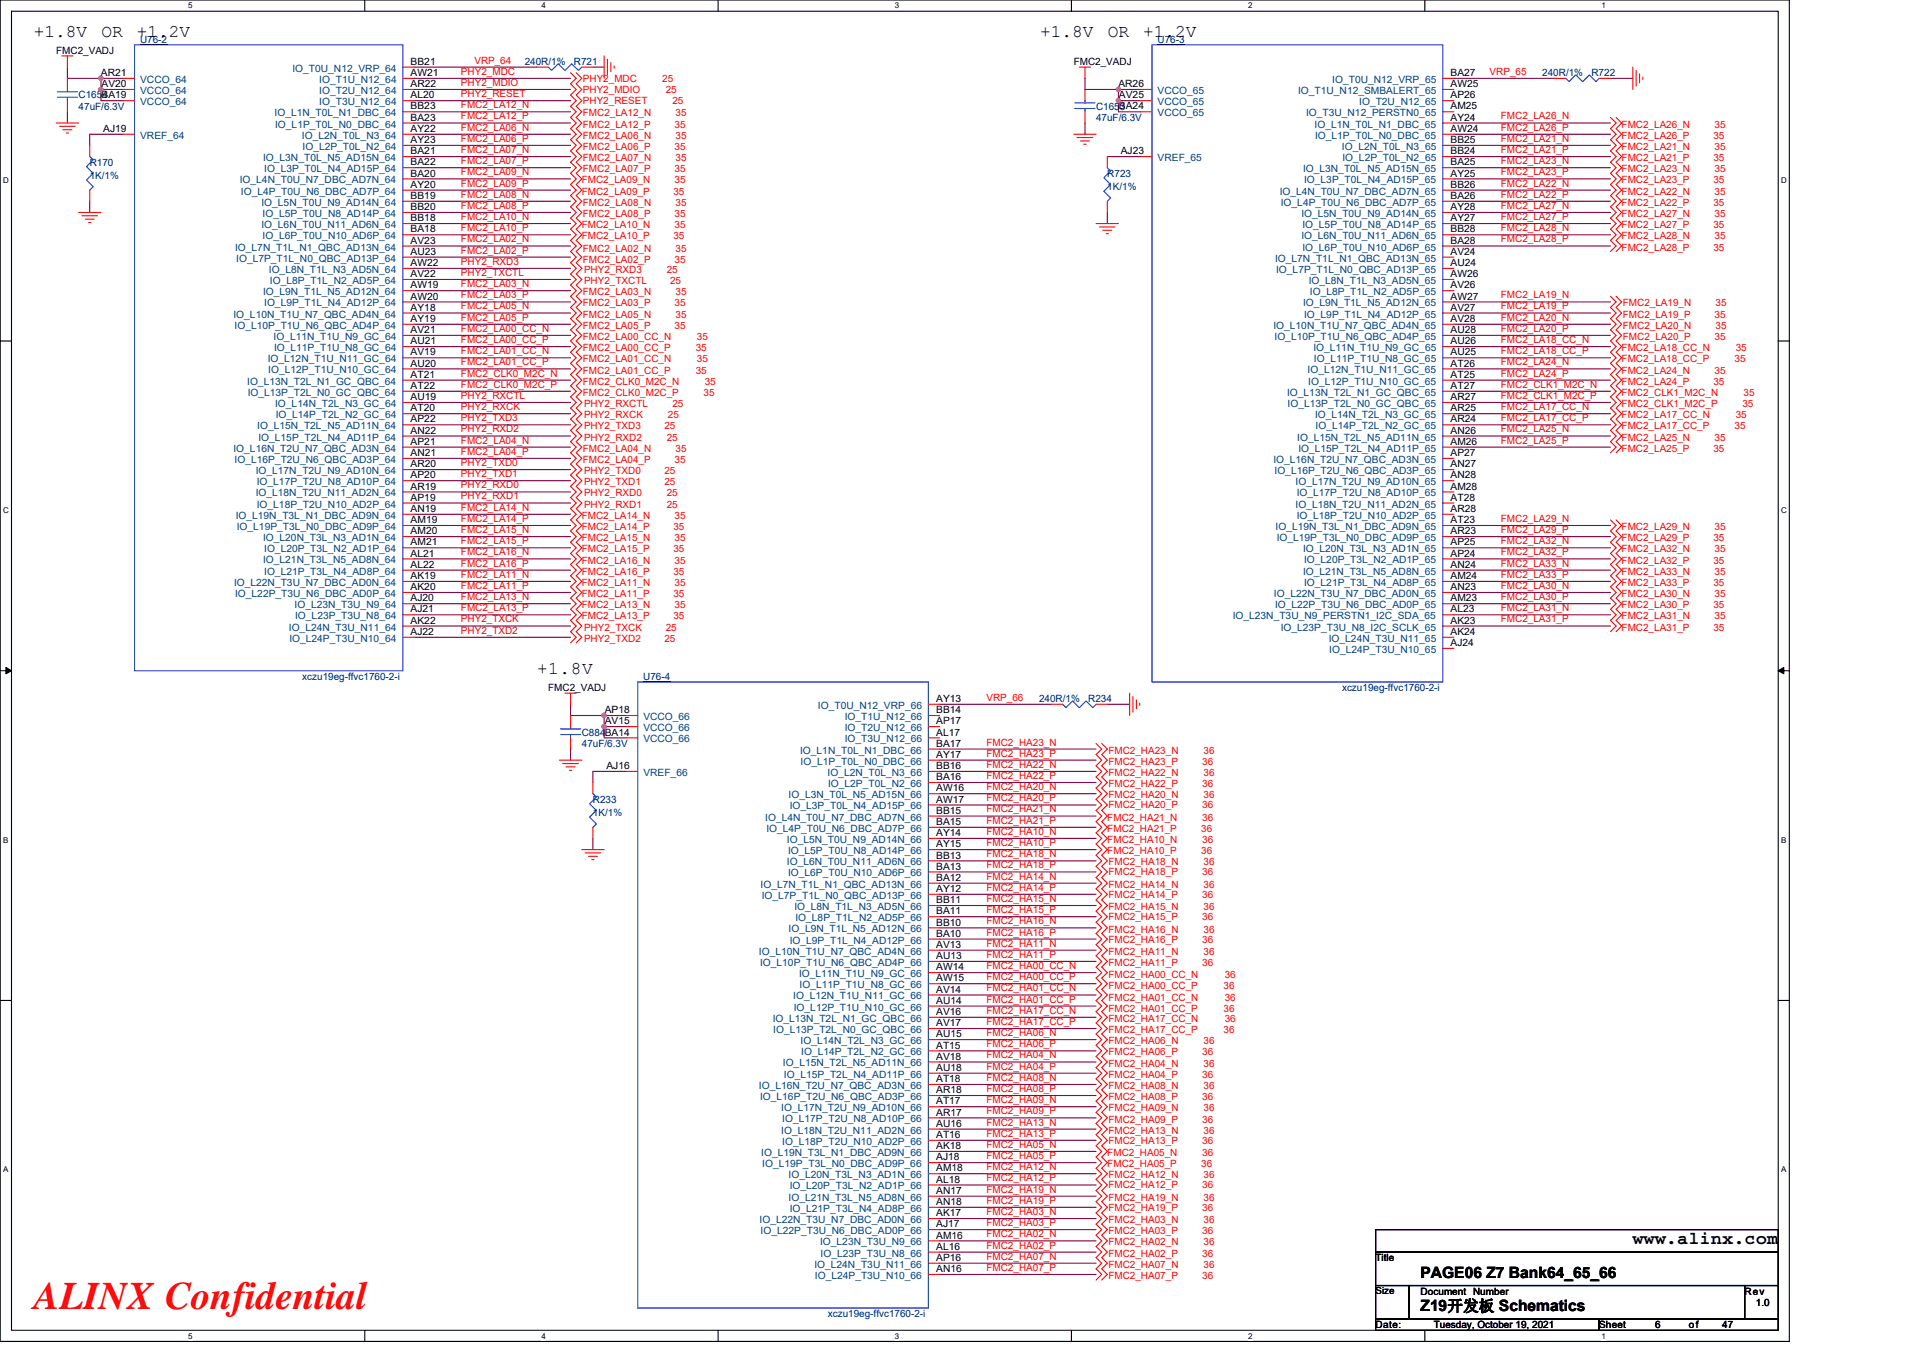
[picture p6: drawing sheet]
<svg xmlns="http://www.w3.org/2000/svg" width="297mm" height="210mm" viewBox="0 0 297 210" stroke-linecap="round" stroke-linejoin="round" font-family="sans-serif">
<defs><g id="words">
<text font-size="6" fill="#f00" x="5.2" y="202.3">ALINX Confidential</text>
<g font-size="2.8">
<text x="5.2" y="5.7">+1.8V</text>
<text x="15.7" y="5.7">OR</text>
<text x="21.1" y="5.7">+1.2V</text>
<text x="160.7" y="5.7">+1.8V</text>
<text x="171.1" y="5.7">OR</text>
<text x="176.6" y="5.7">+1.2V</text>
<text x="82.9" y="104.1">+1.8V</text>
<text x="252.2" y="192.3">www.alinx.com</text>
</g>
<g font-size="2.4">
<text x="219.4" y="197.4">PAGE06 Z7 Bank64_65_66</text>
<text x="219.4" y="202.6">Z19开发板 Schematics</text>
</g>
<g font-size="1.5">
<text x="8.7" y="8.3">FMC2_VADJ</text>
<text x="15.6" y="11.7">AR21</text>
<text x="63.4" y="11.7">AW21</text>
<text x="63.4" y="10">BB21</text>
<text x="165.9" y="10">FMC2_VADJ</text>
<text x="224.1" y="11.7">BA27</text>
<text x="15.7" y="13.5">AV20</text>
<text x="15.7" y="15.2">BA19</text>
<text x="63.4" y="13.5">AR22</text>
<text x="63.4" y="15.2">AL20</text>
<text x="63.4" y="16.9">BB23</text>
<text x="172.8" y="13.5">AR26</text>
<text x="172.8" y="15.2">AV25</text>
<text x="172.8" y="16.9">BA24</text>
<text x="224.1" y="15.2">AP26</text>
<text x="224.1" y="13.5">AW25</text>
<text x="224.1" y="16.9">AM25</text>
<text x="16" y="20.4">AJ19</text>
<text x="63.4" y="18.6">BA23</text>
<text x="63.4" y="20.4">AY22</text>
<text x="63.4" y="22.1">AY23</text>
<text x="63.4" y="23.8">BA21</text>
<text x="173.1" y="23.8">AJ23</text>
<text x="224.1" y="22.1">BB25</text>
<text x="224.1" y="23.8">BB24</text>
<text x="224.1" y="18.6">AY24</text>
<text x="224.1" y="20.4">AW24</text>
<text x="63.4" y="27.3">BA20</text>
<text x="63.4" y="25.5">BA22</text>
<text x="63.4" y="29">AY20</text>
<text x="224.1" y="25.5">BA25</text>
<text x="224.1" y="27.3">AY25</text>
<text x="224.1" y="29">BB26</text>
<text x="63.4" y="32.5">BB20</text>
<text x="63.4" y="35.9">BA18</text>
<text x="63.4" y="30.7">BB19</text>
<text x="63.4" y="34.2">BB18</text>
<text x="224.1" y="32.5">AY28</text>
<text x="224.1" y="35.9">BB28</text>
<text x="224.1" y="34.2">AY27</text>
<text x="224.1" y="30.7">BA26</text>
<text x="63.4" y="37.7">AV23</text>
<text x="63.4" y="41.1">AW22</text>
<text x="63.4" y="39.4">AU23</text>
<text x="224.1" y="37.7">BA28</text>
<text x="224.1" y="39.4">AV24</text>
<text x="224.1" y="41.1">AU24</text>
<text x="63.4" y="46.3">AW20</text>
<text x="63.4" y="44.6">AW19</text>
<text x="63.4" y="42.8">AV22</text>
<text x="224.1" y="42.8">AW26</text>
<text x="224.1" y="46.3">AW27</text>
<text x="224.1" y="44.6">AV26</text>
<text x="63.4" y="48">AY18</text>
<text x="63.4" y="49.7">AY19</text>
<text x="63.4" y="51.5">AV21</text>
<text x="63.4" y="53.2">AU21</text>
<text x="224.1" y="49.7">AV28</text>
<text x="224.1" y="51.5">AU28</text>
<text x="224.1" y="48">AV27</text>
<text x="224.1" y="53.2">AU26</text>
<text x="63.4" y="54.9">AV19</text>
<text x="63.4" y="56.6">AU20</text>
<text x="63.4" y="58.4">AT21</text>
<text x="224.1" y="56.6">AT26</text>
<text x="224.1" y="58.4">AT25</text>
<text x="224.1" y="54.9">AU25</text>
<text x="63.4" y="63.6">AT20</text>
<text x="63.4" y="61.8">AU19</text>
<text x="63.4" y="60.1">AT22</text>
<text x="63.4" y="65.3">AP22</text>
<text x="224.1" y="65.3">AR24</text>
<text x="224.1" y="63.6">AR25</text>
<text x="224.1" y="60.1">AT27</text>
<text x="224.1" y="61.8">AR27</text>
<text x="63.4" y="68.7">AP21</text>
<text x="63.4" y="67">AN22</text>
<text x="63.4" y="70.5">AN21</text>
<text x="224.1" y="67">AN26</text>
<text x="224.1" y="68.7">AM26</text>
<text x="224.1" y="70.5">AP27</text>
<text x="63.4" y="72.2">AR20</text>
<text x="63.4" y="75.6">AR19</text>
<text x="63.4" y="73.9">AP20</text>
<text x="63.4" y="77.4">AP19</text>
<text x="224.1" y="73.9">AN28</text>
<text x="224.1" y="75.6">AM28</text>
<text x="224.1" y="77.4">AT28</text>
<text x="224.1" y="72.2">AN27</text>
<text x="63.4" y="82.6">AM20</text>
<text x="63.4" y="80.8">AM19</text>
<text x="63.4" y="79.1">AN19</text>
<text x="224.1" y="79.1">AR28</text>
<text x="224.1" y="80.8">AT23</text>
<text x="224.1" y="82.6">AR23</text>
<text x="63.4" y="84.3">AM21</text>
<text x="63.4" y="87.7">AL22</text>
<text x="63.4" y="89.5">AK19</text>
<text x="63.4" y="86">AL21</text>
<text x="224.1" y="84.3">AP25</text>
<text x="224.1" y="86">AP24</text>
<text x="224.1" y="87.7">AN24</text>
<text x="224.1" y="89.5">AM24</text>
<text x="63.4" y="92.9">AJ20</text>
<text x="63.4" y="94.6">AJ21</text>
<text x="63.4" y="91.2">AK20</text>
<text x="224.1" y="91.2">AN23</text>
<text x="224.1" y="94.6">AL23</text>
<text x="224.1" y="92.9">AM23</text>
<text x="63.4" y="96.4">AK22</text>
<text x="63.4" y="98.1">AJ22</text>
<text x="224.1" y="98.1">AK24</text>
<text x="224.1" y="99.8">AJ24</text>
<text x="224.1" y="96.4">AK23</text>
<text x="84.7" y="106.8">FMC2_VADJ</text>
<text x="93.4" y="110.2">AP18</text>
<text x="93.4" y="111.9">AV15</text>
<text x="144.6" y="110.2">BB14</text>
<text x="144.6" y="111.9">AP17</text>
<text x="144.6" y="113.6">AL17</text>
<text x="144.6" y="108.5">AY13</text>
<text x="93.7" y="118.8">AJ16</text>
<text x="144.6" y="118.8">BB16</text>
<text x="144.6" y="115.4">BA17</text>
<text x="144.6" y="117.1">AY17</text>
<text x="144.6" y="122.3">AW16</text>
<text x="144.6" y="125.7">BB15</text>
<text x="144.6" y="120.5">BA16</text>
<text x="144.6" y="124">AW17</text>
<text x="144.6" y="129.2">AY14</text>
<text x="144.6" y="130.9">AY15</text>
<text x="144.6" y="127.5">BA15</text>
<text x="144.6" y="132.7">BB13</text>
<text x="144.6" y="134.4">BA13</text>
<text x="144.6" y="136.1">BA12</text>
<text x="144.6" y="137.8">AY12</text>
<text x="144.6" y="143">BB10</text>
<text x="144.6" y="139.6">BB11</text>
<text x="144.6" y="141.3">BA11</text>
<text x="144.6" y="146.5">AV13</text>
<text x="144.6" y="148.2">AU13</text>
<text x="144.6" y="149.9">AW14</text>
<text x="144.6" y="144.7">BA10</text>
<text x="144.6" y="153.4">AV14</text>
<text x="144.6" y="155.1">AU14</text>
<text x="144.6" y="151.6">AW15</text>
<text x="144.6" y="160.3">AU15</text>
<text x="144.6" y="156.8">AV16</text>
<text x="144.6" y="158.6">AV17</text>
<text x="144.6" y="162">AT15</text>
<text x="144.6" y="163.7">AV18</text>
<text x="144.6" y="167.2">AT18</text>
<text x="144.6" y="165.5">AU18</text>
<text x="144.6" y="170.6">AT17</text>
<text x="144.6" y="172.4">AR17</text>
<text x="144.6" y="168.9">AR18</text>
<text x="144.6" y="174.1">AU16</text>
<text x="144.6" y="175.8">AT16</text>
<text x="144.6" y="177.5">AK18</text>
<text x="144.6" y="179.3">AJ18</text>
<text x="144.6" y="181">AM18</text>
<text x="144.6" y="184.5">AN17</text>
<text x="144.6" y="182.7">AL18</text>
<text x="144.6" y="191.4">AM16</text>
<text x="144.6" y="187.9">AK17</text>
<text x="144.6" y="189.6">AJ17</text>
<text x="144.6" y="186.2">AN18</text>
<text x="144.6" y="194.8">AP16</text>
<text x="144.6" y="196.6">AN16</text>
<text x="144.6" y="193.1">AL16</text>
<text x="212.5" y="194.9">Title</text>
<text x="212.5" y="200">Size</text>
<text x="219.4" y="200">Document Number</text>
<text x="269.5" y="200">Rev</text>
<text x="271.2" y="201.8">1.0</text>
<text x="212.5" y="205.2">Date:</text>
<text x="221.5" y="205.2">Tuesday, October 19, 2021</text>
<text x="247" y="205.2">Sheet</text>
<text x="255.7" y="205.2">6</text>
<text x="260.9" y="205.2">of</text>
<text x="266" y="205.2">47</text>
</g>
<g font-size="1.5" fill="#000080">
<text x="21.6" y="6.6">U76-2</text>
<text x="81" y="10">240R/1%</text>
<text x="88.6" y="10">R721</text>
<text x="178.8" y="6.6">U76-3</text>
<text x="238.2" y="11.8">240R/1%</text>
<text x="245.8" y="11.8">R722</text>
<text x="12.1" y="15.2">C1654</text>
<text x="12.1" y="17">47uF/6.3V</text>
<text x="169.3" y="17">C1653</text>
<text x="169.3" y="18.7">47uF/6.3V</text>
<text x="13.9" y="25.6">R170</text>
<text x="13.9" y="27.7">1K/1%</text>
<text x="171" y="27.3">R723</text>
<text x="171" y="29.4">1K/1%</text>
<text x="46.7" y="105">xczu19eg-ffvc1760-2-i</text>
<text x="99.4" y="105">U76-4</text>
<text x="207.3" y="106.8">xczu19eg-ffvc1760-2-i</text>
<text x="89.9" y="113.7">C884BA14</text>
<text x="160.5" y="108.5">240R/1%</text>
<text x="168.1" y="108.5">R234</text>
<text x="89.9" y="115.4">47uF/6.3V</text>
<text x="91.6" y="124">R233</text>
<text x="91.6" y="126.1">1K/1%</text>
<text x="127.9" y="203.5">xczu19eg-ffvc1760-2-i</text>
</g>
<g font-size="1.5" fill="#004080">
<text x="45.2" y="11.1">IO_T0U_N12_VRP_64</text>
<text x="21.7" y="12.8">VCCO_64</text>
<text x="21.7" y="14.5">VCCO_64</text>
<text x="21.7" y="16.3">VCCO_64</text>
<text x="42.4" y="18">IO_L1N_T0L_N1_DBC_64</text>
<text x="49.3" y="12.8">IO_T1U_N12_64</text>
<text x="49.3" y="14.5">IO_T2U_N12_64</text>
<text x="49.3" y="16.3">IO_T3U_N12_64</text>
<text x="178.8" y="14.5">VCCO_65</text>
<text x="178.8" y="16.3">VCCO_65</text>
<text x="178.8" y="18">VCCO_65</text>
<text x="200.5" y="14.5">IO_T1U_N12_SMBALERT_65</text>
<text x="201.7" y="18">IO_T3U_N12_PERSTN0_65</text>
<text x="205.8" y="12.8">IO_T0U_N12_VRP_65</text>
<text x="209.9" y="16.3">IO_T2U_N12_65</text>
<text x="21.7" y="21.4">VREF_64</text>
<text x="42.5" y="19.7">IO_L1P_T0L_N0_DBC_64</text>
<text x="46.6" y="21.4">IO_L2N_T0L_N3_64</text>
<text x="46.7" y="23.2">IO_L2P_T0L_N2_64</text>
<text x="203" y="19.7">IO_L1N_T0L_N1_DBC_65</text>
<text x="203.1" y="21.4">IO_L1P_T0L_N0_DBC_65</text>
<text x="207.3" y="23.2">IO_L2N_T0L_N3_65</text>
<text x="37" y="28.3">IO_L4N_T0U_N7_DBC_AD7N_64</text>
<text x="40.6" y="24.9">IO_L3N_T0L_N5_AD15N_64</text>
<text x="40.8" y="26.6">IO_L3P_T0L_N4_AD15P_64</text>
<text x="178.8" y="24.9">VREF_65</text>
<text x="201.3" y="26.6">IO_L3N_T0L_N5_AD15N_65</text>
<text x="201.4" y="28.3">IO_L3P_T0L_N4_AD15P_65</text>
<text x="207.4" y="24.9">IO_L2P_T0L_N2_65</text>
<text x="37.2" y="30.1">IO_L4P_T0U_N6_DBC_AD7P_64</text>
<text x="40.4" y="31.8">IO_L5N_T0U_N9_AD14N_64</text>
<text x="40.4" y="35.2">IO_L6N_T0U_N11_AD6N_64</text>
<text x="40.6" y="33.5">IO_L5P_T0U_N8_AD14P_64</text>
<text x="197.7" y="30.1">IO_L4N_T0U_N7_DBC_AD7N_65</text>
<text x="197.8" y="31.8">IO_L4P_T0U_N6_DBC_AD7P_65</text>
<text x="201" y="33.5">IO_L5N_T0U_N9_AD14N_65</text>
<text x="201.2" y="35.2">IO_L5P_T0U_N8_AD14P_65</text>
<text x="36.3" y="38.7">IO_L7N_T1L_N1_QBC_AD13N_64</text>
<text x="36.5" y="40.4">IO_L7P_T1L_N0_QBC_AD13P_64</text>
<text x="40.6" y="37">IO_L6P_T0U_N10_AD6P_64</text>
<text x="197" y="40.4">IO_L7N_T1L_N1_QBC_AD13N_65</text>
<text x="201" y="37">IO_L6N_T0U_N11_AD6N_65</text>
<text x="201.2" y="38.7">IO_L6P_T0U_N10_AD6P_65</text>
<text x="40.6" y="45.6">IO_L9N_T1L_N5_AD12N_64</text>
<text x="40.8" y="47.3">IO_L9P_T1L_N4_AD12P_64</text>
<text x="41.5" y="42.2">IO_L8N_T1L_N3_AD5N_64</text>
<text x="41.7" y="43.9">IO_L8P_T1L_N2_AD5P_64</text>
<text x="197.1" y="42.2">IO_L7P_T1L_N0_QBC_AD13P_65</text>
<text x="201.3" y="47.3">IO_L9N_T1L_N5_AD12N_65</text>
<text x="202.2" y="43.9">IO_L8N_T1L_N3_AD5N_65</text>
<text x="202.3" y="45.6">IO_L8P_T1L_N2_AD5P_65</text>
<text x="36.1" y="49.1">IO_L10N_T1U_N7_QBC_AD4N_64</text>
<text x="36.2" y="50.8">IO_L10P_T1U_N6_QBC_AD4P_64</text>
<text x="42.2" y="52.5">IO_L11N_T1U_N9_GC_64</text>
<text x="196.7" y="50.8">IO_L10N_T1U_N7_QBC_AD4N_65</text>
<text x="196.9" y="52.5">IO_L10P_T1U_N6_QBC_AD4P_65</text>
<text x="201.4" y="49.1">IO_L9P_T1L_N4_AD12P_65</text>
<text x="38.2" y="59.4">IO_L13N_T2L_N1_GC_QBC_64</text>
<text x="41.4" y="56">IO_L12N_T1U_N11_GC_64</text>
<text x="41.4" y="57.7">IO_L12P_T1U_N10_GC_64</text>
<text x="42.3" y="54.3">IO_L11P_T1U_N8_GC_64</text>
<text x="202" y="57.7">IO_L12N_T1U_N11_GC_65</text>
<text x="202.1" y="59.4">IO_L12P_T1U_N10_GC_65</text>
<text x="202.9" y="54.3">IO_L11N_T1U_N9_GC_65</text>
<text x="203" y="56">IO_L11P_T1U_N8_GC_65</text>
<text x="38.3" y="61.2">IO_L13P_T2L_N0_GC_QBC_64</text>
<text x="42.5" y="62.9">IO_L14N_T2L_N3_GC_64</text>
<text x="42.6" y="64.6">IO_L14P_T2L_N2_GC_64</text>
<text x="198.8" y="61.2">IO_L13N_T2L_N1_GC_QBC_65</text>
<text x="198.9" y="62.9">IO_L13P_T2L_N0_GC_QBC_65</text>
<text x="203.1" y="64.6">IO_L14N_T2L_N3_GC_65</text>
<text x="36.1" y="69.8">IO_L16N_T2U_N7_QBC_AD3N_64</text>
<text x="36.2" y="71.5">IO_L16P_T2U_N6_QBC_AD3P_64</text>
<text x="39.7" y="66.3">IO_L15N_T2L_N5_AD11N_64</text>
<text x="39.9" y="68.1">IO_L15P_T2L_N4_AD11P_64</text>
<text x="196.7" y="71.5">IO_L16N_T2U_N7_QBC_AD3N_65</text>
<text x="200.4" y="68.1">IO_L15N_T2L_N5_AD11N_65</text>
<text x="200.6" y="69.8">IO_L15P_T2L_N4_AD11P_65</text>
<text x="203.2" y="66.3">IO_L14P_T2L_N2_GC_65</text>
<text x="39.5" y="73.3">IO_L17N_T2U_N9_AD10N_64</text>
<text x="39.5" y="76.7">IO_L18N_T2U_N11_AD2N_64</text>
<text x="39.7" y="75">IO_L17P_T2U_N8_AD10P_64</text>
<text x="196.9" y="73.3">IO_L16P_T2U_N6_QBC_AD3P_65</text>
<text x="200.1" y="75">IO_L17N_T2U_N9_AD10N_65</text>
<text x="200.3" y="76.7">IO_L17P_T2U_N8_AD10P_65</text>
<text x="36.4" y="80.2">IO_L19N_T3L_N1_DBC_AD9N_64</text>
<text x="36.6" y="81.9">IO_L19P_T3L_N0_DBC_AD9P_64</text>
<text x="39.7" y="78.4">IO_L18P_T2U_N10_AD2P_64</text>
<text x="40.6" y="83.6">IO_L20N_T3L_N3_AD1N_64</text>
<text x="197" y="81.9">IO_L19N_T3L_N1_DBC_AD9N_65</text>
<text x="197.2" y="83.6">IO_L19P_T3L_N0_DBC_AD9P_65</text>
<text x="200.1" y="78.4">IO_L18N_T2U_N11_AD2N_65</text>
<text x="200.3" y="80.2">IO_L18P_T2U_N10_AD2P_65</text>
<text x="40.6" y="87.1">IO_L21N_T3L_N5_AD8N_64</text>
<text x="40.8" y="85.3">IO_L20P_T3L_N2_AD1P_64</text>
<text x="40.8" y="88.8">IO_L21P_T3L_N4_AD8P_64</text>
<text x="201.3" y="85.3">IO_L20N_T3L_N3_AD1N_65</text>
<text x="201.3" y="88.8">IO_L21N_T3L_N5_AD8N_65</text>
<text x="201.4" y="87.1">IO_L20P_T3L_N2_AD1P_65</text>
<text x="36.1" y="90.5">IO_L22N_T3U_N7_DBC_AD0N_64</text>
<text x="36.3" y="92.2">IO_L22P_T3U_N6_DBC_AD0P_64</text>
<text x="45.5" y="94">IO_L23N_T3U_N9_64</text>
<text x="45.6" y="95.7">IO_L23P_T3U_N8_64</text>
<text x="190.4" y="95.7">IO_L23N_T3U_N9_PERSTN1_I2C_SDA_65</text>
<text x="196.8" y="92.2">IO_L22N_T3U_N7_DBC_AD0N_65</text>
<text x="197" y="94">IO_L22P_T3U_N6_DBC_AD0P_65</text>
<text x="201.4" y="90.5">IO_L21P_T3L_N4_AD8P_65</text>
<text x="44.6" y="97.4">IO_L24N_T3U_N11_64</text>
<text x="44.7" y="99.2">IO_L24P_T3U_N10_64</text>
<text x="197.8" y="97.4">IO_L23P_T3U_N8_I2C_SCLK_65</text>
<text x="205.2" y="99.2">IO_L24N_T3U_N11_65</text>
<text x="205.3" y="100.9">IO_L24P_T3U_N10_65</text>
<text x="99.4" y="111.3">VCCO_66</text>
<text x="99.4" y="113">VCCO_66</text>
<text x="126.3" y="109.5">IO_T0U_N12_VRP_66</text>
<text x="130.5" y="111.3">IO_T1U_N12_66</text>
<text x="130.5" y="113">IO_T2U_N12_66</text>
<text x="99.4" y="119.9">VREF_66</text>
<text x="99.4" y="114.7">VCCO_66</text>
<text x="123.6" y="116.4">IO_L1N_T0L_N1_DBC_66</text>
<text x="123.7" y="118.2">IO_L1P_T0L_N0_DBC_66</text>
<text x="127.8" y="119.9">IO_L2N_T0L_N3_66</text>
<text x="130.5" y="114.7">IO_T3U_N12_66</text>
<text x="121.8" y="123.3">IO_L3N_T0L_N5_AD15N_66</text>
<text x="122" y="125.1">IO_L3P_T0L_N4_AD15P_66</text>
<text x="127.9" y="121.6">IO_L2P_T0L_N2_66</text>
<text x="118.2" y="126.8">IO_L4N_T0U_N7_DBC_AD7N_66</text>
<text x="118.4" y="128.5">IO_L4P_T0U_N6_DBC_AD7P_66</text>
<text x="121.6" y="130.2">IO_L5N_T0U_N9_AD14N_66</text>
<text x="121.7" y="132">IO_L5P_T0U_N8_AD14P_66</text>
<text x="117.5" y="137.2">IO_L7N_T1L_N1_QBC_AD13N_66</text>
<text x="121.6" y="133.7">IO_L6N_T0U_N11_AD6N_66</text>
<text x="121.7" y="135.4">IO_L6P_T0U_N10_AD6P_66</text>
<text x="117.7" y="138.9">IO_L7P_T1L_N0_QBC_AD13P_66</text>
<text x="122.7" y="140.6">IO_L8N_T1L_N3_AD5N_66</text>
<text x="122.9" y="142.3">IO_L8P_T1L_N2_AD5P_66</text>
<text x="117.2" y="147.5">IO_L10N_T1U_N7_QBC_AD4N_66</text>
<text x="117.4" y="149.2">IO_L10P_T1U_N6_QBC_AD4P_66</text>
<text x="121.8" y="144.1">IO_L9N_T1L_N5_AD12N_66</text>
<text x="122" y="145.8">IO_L9P_T1L_N4_AD12P_66</text>
<text x="122.5" y="154.4">IO_L12N_T1U_N11_GC_66</text>
<text x="123.4" y="151">IO_L11N_T1U_N9_GC_66</text>
<text x="123.5" y="152.7">IO_L11P_T1U_N8_GC_66</text>
<text x="119.4" y="157.9">IO_L13N_T2L_N1_GC_QBC_66</text>
<text x="119.4" y="159.6">IO_L13P_T2L_N0_GC_QBC_66</text>
<text x="122.6" y="156.1">IO_L12P_T1U_N10_GC_66</text>
<text x="123.7" y="161.3">IO_L14N_T2L_N3_GC_66</text>
<text x="120.9" y="164.8">IO_L15N_T2L_N5_AD11N_66</text>
<text x="121.1" y="166.5">IO_L15P_T2L_N4_AD11P_66</text>
<text x="123.8" y="163.1">IO_L14P_T2L_N2_GC_66</text>
<text x="117.2" y="168.3">IO_L16N_T2U_N7_QBC_AD3N_66</text>
<text x="117.4" y="170">IO_L16P_T2U_N6_QBC_AD3P_66</text>
<text x="120.7" y="171.7">IO_L17N_T2U_N9_AD10N_66</text>
<text x="120.8" y="173.4">IO_L17P_T2U_N8_AD10P_66</text>
<text x="117.6" y="178.6">IO_L19N_T3L_N1_DBC_AD9N_66</text>
<text x="120.7" y="175.2">IO_L18N_T2U_N11_AD2N_66</text>
<text x="120.8" y="176.9">IO_L18P_T2U_N10_AD2P_66</text>
<text x="117.7" y="180.3">IO_L19P_T3L_N0_DBC_AD9P_66</text>
<text x="121.8" y="182.1">IO_L20N_T3L_N3_AD1N_66</text>
<text x="121.8" y="185.5">IO_L21N_T3L_N5_AD8N_66</text>
<text x="122" y="183.8">IO_L20P_T3L_N2_AD1P_66</text>
<text x="117.3" y="189">IO_L22N_T3U_N7_DBC_AD0N_66</text>
<text x="117.5" y="190.7">IO_L22P_T3U_N6_DBC_AD0P_66</text>
<text x="122" y="187.2">IO_L21P_T3L_N4_AD8P_66</text>
<text x="125.8" y="195.9">IO_L24N_T3U_N11_66</text>
<text x="125.9" y="197.6">IO_L24P_T3U_N10_66</text>
<text x="126.7" y="192.4">IO_L23N_T3U_N9_66</text>
<text x="126.8" y="194.2">IO_L23P_T3U_N8_66</text>
</g>
<g font-size="1.5" fill="#f00">
<text x="71.2" y="11.6">PHY2_MDC</text>
<text x="73.3" y="9.8">VRP_64</text>
<text x="230.1" y="11.6">VRP_65</text>
<text x="71.2" y="15">PHY2_RESET</text>
<text x="71.2" y="13.3">PHY2_MDIO</text>
<text x="71.2" y="16.7">FMC2_LA12_N</text>
<text x="90" y="12.6">PHY2_MDC</text>
<text x="90" y="14.4">PHY2_MDIO</text>
<text x="90" y="16.1">PHY2_RESET</text>
<text x="90" y="18">FMC2_LA12_N</text>
<text x="102.3" y="12.6">25</text>
<text x="102.8" y="14.4">25</text>
<text x="103.9" y="16.1">25</text>
<text x="104.4" y="18">35</text>
<text x="71.2" y="20.2">FMC2_LA06_N</text>
<text x="71.2" y="21.9">FMC2_LA06_P</text>
<text x="71.2" y="18.5">FMC2_LA12_P</text>
<text x="71.2" y="23.6">FMC2_LA07_N</text>
<text x="90" y="21.4">FMC2_LA06_N</text>
<text x="90" y="23.2">FMC2_LA06_P</text>
<text x="90" y="19.7">FMC2_LA12_P</text>
<text x="104.2" y="23.2">35</text>
<text x="104.2" y="19.7">35</text>
<text x="104.4" y="21.4">35</text>
<text x="231.8" y="21.9">FMC2_LA21_N</text>
<text x="231.8" y="23.6">FMC2_LA21_P</text>
<text x="231.8" y="18.5">FMC2_LA26_N</text>
<text x="231.8" y="20.2">FMC2_LA26_P</text>
<text x="250.5" y="23.2">FMC2_LA21_N</text>
<text x="250.5" y="19.7">FMC2_LA26_N</text>
<text x="250.5" y="21.4">FMC2_LA26_P</text>
<text x="264.7" y="21.4">35</text>
<text x="264.8" y="23.2">35</text>
<text x="264.8" y="19.7">35</text>
<text x="71.2" y="27.1">FMC2_LA09_N</text>
<text x="71.2" y="28.8">FMC2_LA09_P</text>
<text x="71.2" y="25.4">FMC2_LA07_P</text>
<text x="89.9" y="28.3">FMC2_LA09_N</text>
<text x="90" y="24.9">FMC2_LA07_N</text>
<text x="90" y="26.6">FMC2_LA07_P</text>
<text x="104.2" y="28.3">35</text>
<text x="104.2" y="26.6">35</text>
<text x="104.4" y="24.9">35</text>
<text x="231.8" y="28.8">FMC2_LA22_N</text>
<text x="231.8" y="25.4">FMC2_LA23_N</text>
<text x="231.8" y="27.1">FMC2_LA23_P</text>
<text x="250.5" y="24.9">FMC2_LA21_P</text>
<text x="250.5" y="26.6">FMC2_LA23_N</text>
<text x="250.5" y="28.3">FMC2_LA23_P</text>
<text x="264.7" y="24.9">35</text>
<text x="264.7" y="28.3">35</text>
<text x="264.8" y="26.6">35</text>
<text x="71.2" y="34">FMC2_LA10_N</text>
<text x="71.2" y="35.7">FMC2_LA10_P</text>
<text x="71.2" y="30.5">FMC2_LA08_N</text>
<text x="71.2" y="32.3">FMC2_LA08_P</text>
<text x="89.9" y="35.3">FMC2_LA10_N</text>
<text x="89.9" y="30.1">FMC2_LA09_P</text>
<text x="90" y="31.8">FMC2_LA08_N</text>
<text x="90" y="33.5">FMC2_LA08_P</text>
<text x="104" y="30.1">35</text>
<text x="104.2" y="35.3">35</text>
<text x="104.2" y="33.5">35</text>
<text x="104.4" y="31.8">35</text>
<text x="231.8" y="35.7">FMC2_LA28_N</text>
<text x="231.8" y="32.3">FMC2_LA27_N</text>
<text x="231.8" y="34">FMC2_LA27_P</text>
<text x="231.8" y="30.5">FMC2_LA22_P</text>
<text x="250.5" y="33.5">FMC2_LA27_N</text>
<text x="250.5" y="35.3">FMC2_LA27_P</text>
<text x="250.5" y="30.1">FMC2_LA22_N</text>
<text x="250.5" y="31.8">FMC2_LA22_P</text>
<text x="264.7" y="35.3">35</text>
<text x="264.7" y="31.8">35</text>
<text x="264.8" y="33.5">35</text>
<text x="264.8" y="30.1">35</text>
<text x="71.2" y="40.9">PHY2_RXD3</text>
<text x="71.2" y="37.5">FMC2_LA02_N</text>
<text x="71.2" y="39.2">FMC2_LA02_P</text>
<text x="89.9" y="37">FMC2_LA10_P</text>
<text x="90" y="38.9">FMC2_LA02_N</text>
<text x="90" y="40.6">FMC2_LA02_P</text>
<text x="104" y="37">35</text>
<text x="104.2" y="40.6">35</text>
<text x="104.4" y="38.9">35</text>
<text x="231.8" y="37.5">FMC2_LA28_P</text>
<text x="250.5" y="37">FMC2_LA28_N</text>
<text x="250.5" y="38.7">FMC2_LA28_P</text>
<text x="264.7" y="38.7">35</text>
<text x="264.8" y="37">35</text>
<text x="71.2" y="42.6">PHY2_TXCTL</text>
<text x="71.2" y="47.8">FMC2_LA05_N</text>
<text x="71.2" y="44.4">FMC2_LA03_N</text>
<text x="71.2" y="46.1">FMC2_LA03_P</text>
<text x="90" y="45.6">FMC2_LA03_N</text>
<text x="90" y="47.3">FMC2_LA03_P</text>
<text x="90.2" y="42.2">PHY2_RXD3</text>
<text x="90.2" y="43.9">PHY2_TXCTL</text>
<text x="103" y="42.2">25</text>
<text x="103.5" y="43.9">25</text>
<text x="104.2" y="47.3">35</text>
<text x="104.4" y="45.6">35</text>
<text x="231.8" y="46.1">FMC2_LA19_N</text>
<text x="231.8" y="47.8">FMC2_LA19_P</text>
<text x="250.7" y="47.3">FMC2_LA19_N</text>
<text x="265" y="47.3">35</text>
<text x="71.2" y="51.3">FMC2_LA00_CC_N</text>
<text x="71.2" y="53">FMC2_LA00_CC_P</text>
<text x="71.2" y="49.6">FMC2_LA05_P</text>
<text x="90" y="52.5">FMC2_LA00_CC_N</text>
<text x="90" y="49.1">FMC2_LA05_N</text>
<text x="90" y="50.8">FMC2_LA05_P</text>
<text x="104.2" y="50.8">35</text>
<text x="104.4" y="49.1">35</text>
<text x="107.6" y="52.5">35</text>
<text x="231.8" y="53">FMC2_LA18_CC_N</text>
<text x="231.8" y="49.6">FMC2_LA20_N</text>
<text x="231.8" y="51.3">FMC2_LA20_P</text>
<text x="250.7" y="50.8">FMC2_LA20_N</text>
<text x="250.7" y="52.5">FMC2_LA20_P</text>
<text x="250.7" y="49.1">FMC2_LA19_P</text>
<text x="264.8" y="52.5">35</text>
<text x="264.8" y="49.1">35</text>
<text x="265" y="50.8">35</text>
<text x="71.2" y="58.2">FMC2_CLK0_M2C_N</text>
<text x="71.2" y="59.9">FMC2_CLK0_M2C_P</text>
<text x="71.2" y="54.7">FMC2_LA01_CC_N</text>
<text x="71.2" y="56.5">FMC2_LA01_CC_P</text>
<text x="90" y="59.4">FMC2_CLK0_M2C_N</text>
<text x="90" y="56">FMC2_LA01_CC_N</text>
<text x="90" y="57.7">FMC2_LA01_CC_P</text>
<text x="90" y="54.3">FMC2_LA00_CC_P</text>
<text x="107.5" y="57.7">35</text>
<text x="107.5" y="54.3">35</text>
<text x="107.6" y="56">35</text>
<text x="108.9" y="59.4">35</text>
<text x="231.8" y="54.7">FMC2_LA18_CC_P</text>
<text x="231.8" y="59.9">FMC2_CLK1_M2C_N</text>
<text x="231.8" y="56.5">FMC2_LA24_N</text>
<text x="231.8" y="58.2">FMC2_LA24_P</text>
<text x="250.5" y="54.3">FMC2_LA18_CC_N</text>
<text x="250.5" y="56">FMC2_LA18_CC_P</text>
<text x="250.5" y="57.7">FMC2_LA24_N</text>
<text x="250.5" y="59.4">FMC2_LA24_P</text>
<text x="264.7" y="59.4">35</text>
<text x="264.8" y="57.7">35</text>
<text x="267.9" y="56">35</text>
<text x="268.1" y="54.3">35</text>
<text x="71.2" y="63.4">PHY2_RXCK</text>
<text x="71.2" y="61.6">PHY2_RXCTL</text>
<text x="71.2" y="65.1">PHY2_TXD3</text>
<text x="90" y="61.2">FMC2_CLK0_M2C_P</text>
<text x="90.2" y="64.6">PHY2_RXCK</text>
<text x="90.2" y="62.9">PHY2_RXCTL</text>
<text x="103.2" y="64.6">25</text>
<text x="103.9" y="62.9">25</text>
<text x="108.7" y="61.2">35</text>
<text x="231.8" y="61.6">FMC2_CLK1_M2C_P</text>
<text x="231.8" y="63.4">FMC2_LA17_CC_N</text>
<text x="231.8" y="65.1">FMC2_LA17_CC_P</text>
<text x="250.5" y="61.2">FMC2_CLK1_M2C_N</text>
<text x="250.5" y="62.9">FMC2_CLK1_M2C_P</text>
<text x="250.5" y="64.6">FMC2_LA17_CC_N</text>
<text x="268.1" y="64.6">35</text>
<text x="269.1" y="62.9">35</text>
<text x="269.3" y="61.2">35</text>
<text x="71.2" y="66.8">PHY2_RXD2</text>
<text x="71.2" y="68.5">FMC2_LA04_N</text>
<text x="71.2" y="70.3">FMC2_LA04_P</text>
<text x="90" y="69.8">FMC2_LA04_N</text>
<text x="90" y="71.5">FMC2_LA04_P</text>
<text x="90.2" y="68.1">PHY2_RXD2</text>
<text x="90.2" y="66.4">PHY2_TXD3</text>
<text x="102.6" y="66.4">25</text>
<text x="103" y="68.1">25</text>
<text x="104.2" y="71.5">35</text>
<text x="104.4" y="69.8">35</text>
<text x="231.8" y="66.8">FMC2_LA25_N</text>
<text x="231.8" y="68.5">FMC2_LA25_P</text>
<text x="250.5" y="68.1">FMC2_LA25_N</text>
<text x="250.5" y="69.8">FMC2_LA25_P</text>
<text x="250.5" y="66.4">FMC2_LA17_CC_P</text>
<text x="264.7" y="69.8">35</text>
<text x="264.8" y="68.1">35</text>
<text x="267.9" y="66.4">35</text>
<text x="71.2" y="77.2">PHY2_RXD1</text>
<text x="71.2" y="75.5">PHY2_RXD0</text>
<text x="71.2" y="72">PHY2_TXD0</text>
<text x="71.2" y="73.7">PHY2_TXD1</text>
<text x="90.2" y="76.7">PHY2_RXD0</text>
<text x="90.2" y="73.3">PHY2_TXD0</text>
<text x="90.2" y="75">PHY2_TXD1</text>
<text x="102.6" y="73.3">25</text>
<text x="102.6" y="75">25</text>
<text x="103" y="76.7">25</text>
<text x="71.2" y="78.9">FMC2_LA14_N</text>
<text x="71.2" y="80.6">FMC2_LA14_P</text>
<text x="71.2" y="82.4">FMC2_LA15_N</text>
<text x="89.9" y="80.2">FMC2_LA14_N</text>
<text x="89.9" y="81.9">FMC2_LA14_P</text>
<text x="89.9" y="83.6">FMC2_LA15_N</text>
<text x="90.2" y="78.4">PHY2_RXD1</text>
<text x="103" y="78.4">25</text>
<text x="104" y="81.9">35</text>
<text x="104.2" y="80.2">35</text>
<text x="104.2" y="83.6">35</text>
<text x="231.8" y="80.6">FMC2_LA29_N</text>
<text x="231.8" y="82.4">FMC2_LA29_P</text>
<text x="250.5" y="81.9">FMC2_LA29_N</text>
<text x="250.5" y="83.6">FMC2_LA29_P</text>
<text x="264.7" y="83.6">35</text>
<text x="264.8" y="81.9">35</text>
<text x="71.2" y="85.8">FMC2_LA16_N</text>
<text x="71.2" y="87.5">FMC2_LA16_P</text>
<text x="71.2" y="89.3">FMC2_LA11_N</text>
<text x="71.2" y="84.1">FMC2_LA15_P</text>
<text x="89.9" y="87.1">FMC2_LA16_N</text>
<text x="89.9" y="88.8">FMC2_LA16_P</text>
<text x="89.9" y="85.3">FMC2_LA15_P</text>
<text x="104" y="88.8">35</text>
<text x="104" y="85.3">35</text>
<text x="104.2" y="87.1">35</text>
<text x="231.8" y="84.1">FMC2_LA32_N</text>
<text x="231.8" y="85.8">FMC2_LA32_P</text>
<text x="231.8" y="87.5">FMC2_LA33_N</text>
<text x="231.8" y="89.3">FMC2_LA33_P</text>
<text x="250.5" y="85.3">FMC2_LA32_N</text>
<text x="250.5" y="87.1">FMC2_LA32_P</text>
<text x="250.5" y="88.8">FMC2_LA33_N</text>
<text x="264.7" y="87.1">35</text>
<text x="264.8" y="85.3">35</text>
<text x="264.8" y="88.8">35</text>
<text x="71.2" y="91">FMC2_LA11_P</text>
<text x="71.2" y="92.7">FMC2_LA13_N</text>
<text x="71.2" y="94.4">FMC2_LA13_P</text>
<text x="89.9" y="90.5">FMC2_LA11_N</text>
<text x="89.9" y="92.3">FMC2_LA11_P</text>
<text x="89.9" y="94">FMC2_LA13_N</text>
<text x="89.9" y="95.7">FMC2_LA13_P</text>
<text x="104" y="92.3">35</text>
<text x="104" y="95.7">35</text>
<text x="104.2" y="90.5">35</text>
<text x="104.2" y="94">35</text>
<text x="231.8" y="94.4">FMC2_LA31_N</text>
<text x="231.8" y="91">FMC2_LA30_N</text>
<text x="231.8" y="92.7">FMC2_LA30_P</text>
<text x="250.5" y="90.5">FMC2_LA33_P</text>
<text x="250.5" y="95.7">FMC2_LA31_N</text>
<text x="250.5" y="92.3">FMC2_LA30_N</text>
<text x="250.5" y="94">FMC2_LA30_P</text>
<text x="264.7" y="90.5">35</text>
<text x="264.7" y="94">35</text>
<text x="264.8" y="95.7">35</text>
<text x="264.8" y="92.3">35</text>
<text x="71.2" y="97.9">PHY2_TXD2</text>
<text x="71.2" y="96.2">PHY2_TXCK</text>
<text x="90.2" y="99.2">PHY2_TXD2</text>
<text x="90.2" y="97.4">PHY2_TXCK</text>
<text x="102.6" y="99.2">25</text>
<text x="102.8" y="97.4">25</text>
<text x="231.8" y="96.2">FMC2_LA31_P</text>
<text x="250.5" y="97.4">FMC2_LA31_P</text>
<text x="264.7" y="97.4">35</text>
<text x="152.4" y="108.3">VRP_66</text>
<text x="152.4" y="115.2">FMC2_HA23_N</text>
<text x="152.4" y="116.9">FMC2_HA23_P</text>
<text x="152.4" y="118.6">FMC2_HA22_N</text>
<text x="171.2" y="116.4">FMC2_HA23_N</text>
<text x="171.2" y="118.2">FMC2_HA23_P</text>
<text x="171.2" y="119.9">FMC2_HA22_N</text>
<text x="185.7" y="118.2">36</text>
<text x="185.9" y="116.4">36</text>
<text x="185.9" y="119.9">36</text>
<text x="152.4" y="120.4">FMC2_HA22_P</text>
<text x="152.4" y="125.5">FMC2_HA21_N</text>
<text x="152.4" y="122.1">FMC2_HA20_N</text>
<text x="152.4" y="123.8">FMC2_HA20_P</text>
<text x="171.2" y="121.6">FMC2_HA22_P</text>
<text x="171.2" y="123.3">FMC2_HA20_N</text>
<text x="171.2" y="124.9">FMC2_HA20_P</text>
<text x="185.7" y="121.6">36</text>
<text x="185.7" y="124.9">36</text>
<text x="185.9" y="123.3">36</text>
<text x="152.4" y="127.3">FMC2_HA21_P</text>
<text x="152.4" y="129">FMC2_HA10_N</text>
<text x="152.4" y="130.7">FMC2_HA10_P</text>
<text x="171" y="126.8">FMC2_HA21_N</text>
<text x="171" y="128.5">FMC2_HA21_P</text>
<text x="171" y="130.3">FMC2_HA10_N</text>
<text x="171" y="132">FMC2_HA10_P</text>
<text x="185.5" y="128.5">36</text>
<text x="185.5" y="132">36</text>
<text x="185.7" y="126.8">36</text>
<text x="185.7" y="130.3">36</text>
<text x="152.4" y="132.5">FMC2_HA18_N</text>
<text x="152.4" y="134.2">FMC2_HA18_P</text>
<text x="152.4" y="135.9">FMC2_HA14_N</text>
<text x="152.4" y="137.6">FMC2_HA14_P</text>
<text x="171.2" y="133.7">FMC2_HA18_N</text>
<text x="171.2" y="135.3">FMC2_HA18_P</text>
<text x="171.2" y="137.2">FMC2_HA14_N</text>
<text x="185.7" y="135.3">36</text>
<text x="185.9" y="133.7">36</text>
<text x="185.9" y="137.2">36</text>
<text x="152.4" y="142.8">FMC2_HA16_N</text>
<text x="152.4" y="139.4">FMC2_HA15_N</text>
<text x="152.4" y="141.1">FMC2_HA15_P</text>
<text x="171.2" y="138.7">FMC2_HA14_P</text>
<text x="171.2" y="140.6">FMC2_HA15_N</text>
<text x="171.2" y="142.2">FMC2_HA15_P</text>
<text x="185.7" y="138.7">36</text>
<text x="185.7" y="142.2">36</text>
<text x="185.9" y="140.6">36</text>
<text x="152.4" y="149.7">FMC2_HA00_CC_N</text>
<text x="152.4" y="144.5">FMC2_HA16_P</text>
<text x="152.4" y="146.3">FMC2_HA11_N</text>
<text x="152.4" y="148">FMC2_HA11_P</text>
<text x="171.2" y="144.1">FMC2_HA16_N</text>
<text x="171.2" y="145.6">FMC2_HA16_P</text>
<text x="171.2" y="147.5">FMC2_HA11_N</text>
<text x="171.2" y="149.2">FMC2_HA11_P</text>
<text x="185.7" y="145.6">36</text>
<text x="185.7" y="149.2">36</text>
<text x="185.9" y="144.1">36</text>
<text x="185.9" y="147.5">36</text>
<text x="152.4" y="151.4">FMC2_HA00_CC_P</text>
<text x="152.4" y="153.2">FMC2_HA01_CC_N</text>
<text x="152.4" y="154.9">FMC2_HA01_CC_P</text>
<text x="171.2" y="151.2">FMC2_HA00_CC_N</text>
<text x="171.2" y="152.9">FMC2_HA00_CC_P</text>
<text x="171.2" y="154.6">FMC2_HA01_CC_N</text>
<text x="189" y="152.9">36</text>
<text x="189.2" y="151.2">36</text>
<text x="189.2" y="154.6">36</text>
<text x="152.4" y="156.6">FMC2_HA17_CC_N</text>
<text x="152.4" y="158.4">FMC2_HA17_CC_P</text>
<text x="152.4" y="160.1">FMC2_HA06_N</text>
<text x="152.4" y="161.8">FMC2_HA06_P</text>
<text x="171.2" y="156.3">FMC2_HA01_CC_P</text>
<text x="171.2" y="157.9">FMC2_HA17_CC_N</text>
<text x="171.2" y="159.6">FMC2_HA17_CC_P</text>
<text x="171.2" y="161.4">FMC2_HA06_N</text>
<text x="185.9" y="161.4">36</text>
<text x="189" y="156.3">36</text>
<text x="189" y="159.6">36</text>
<text x="189.2" y="157.9">36</text>
<text x="152.4" y="167">FMC2_HA08_N</text>
<text x="152.4" y="163.5">FMC2_HA04_N</text>
<text x="152.4" y="165.3">FMC2_HA04_P</text>
<text x="171.2" y="163.1">FMC2_HA06_P</text>
<text x="171.2" y="164.8">FMC2_HA04_N</text>
<text x="171.2" y="166.5">FMC2_HA04_P</text>
<text x="185.7" y="163.1">36</text>
<text x="185.7" y="166.5">36</text>
<text x="185.9" y="164.8">36</text>
<text x="152.4" y="173.9">FMC2_HA13_N</text>
<text x="152.4" y="170.5">FMC2_HA09_N</text>
<text x="152.4" y="172.2">FMC2_HA09_P</text>
<text x="152.4" y="168.7">FMC2_HA08_P</text>
<text x="171.2" y="171.7">FMC2_HA09_N</text>
<text x="171.2" y="173.4">FMC2_HA09_P</text>
<text x="171.2" y="168.3">FMC2_HA08_N</text>
<text x="171.2" y="170">FMC2_HA08_P</text>
<text x="185.7" y="173.4">36</text>
<text x="185.7" y="170">36</text>
<text x="185.9" y="171.7">36</text>
<text x="185.9" y="168.3">36</text>
<text x="152.4" y="175.6">FMC2_HA13_P</text>
<text x="152.4" y="177.4">FMC2_HA05_N</text>
<text x="152.4" y="179.1">FMC2_HA05_P</text>
<text x="171" y="178.6">FMC2_HA05_N</text>
<text x="171.2" y="175.2">FMC2_HA13_N</text>
<text x="171.2" y="176.7">FMC2_HA13_P</text>
<text x="185.7" y="178.6">36</text>
<text x="185.7" y="176.7">36</text>
<text x="185.9" y="175.2">36</text>
<text x="152.4" y="184.3">FMC2_HA19_N</text>
<text x="152.4" y="186">FMC2_HA19_P</text>
<text x="152.4" y="180.8">FMC2_HA12_N</text>
<text x="152.4" y="182.5">FMC2_HA12_P</text>
<text x="171" y="180.3">FMC2_HA05_P</text>
<text x="171.2" y="185.5">FMC2_HA19_N</text>
<text x="171.2" y="182.1">FMC2_HA12_N</text>
<text x="171.2" y="183.6">FMC2_HA12_P</text>
<text x="185.5" y="180.3">36</text>
<text x="185.7" y="183.6">36</text>
<text x="185.9" y="185.5">36</text>
<text x="185.9" y="182.1">36</text>
<text x="152.4" y="191.2">FMC2_HA02_N</text>
<text x="152.4" y="187.7">FMC2_HA03_N</text>
<text x="152.4" y="189.4">FMC2_HA03_P</text>
<text x="171.2" y="189">FMC2_HA03_N</text>
<text x="171.2" y="190.7">FMC2_HA03_P</text>
<text x="171.2" y="187.1">FMC2_HA19_P</text>
<text x="185.7" y="190.7">36</text>
<text x="185.7" y="187.1">36</text>
<text x="185.9" y="189">36</text>
<text x="152.4" y="194.6">FMC2_HA07_N</text>
<text x="152.4" y="196.4">FMC2_HA07_P</text>
<text x="152.4" y="192.9">FMC2_HA02_P</text>
<text x="171.2" y="195.9">FMC2_HA07_N</text>
<text x="171.2" y="197.6">FMC2_HA07_P</text>
<text x="171.2" y="192.4">FMC2_HA02_N</text>
<text x="171.2" y="194.2">FMC2_HA02_P</text>
<text x="185.7" y="197.6">36</text>
<text x="185.7" y="194.2">36</text>
<text x="185.9" y="195.9">36</text>
<text x="185.9" y="192.4">36</text>
</g>
<g font-size="1.2">
<text x="29.1" y="1.3">5</text>
<text x="83.6" y="1.3">4</text>
<text x="138.2" y="1.3">3</text>
<text x="192.8" y="1.3">2</text>
<text x="247.4" y="1.3">1</text>
<text x=".5" y="28.3">D</text>
<text x="275.1" y="28.3">D</text>
<text x=".5" y="79.2">C</text>
<text x="275.1" y="79.2">C</text>
<text x=".5" y="130.2">B</text>
<text x="275.1" y="130.2">B</text>
<text x=".5" y="181.1">A</text>
<text x="275.1" y="181.1">A</text>
<text x="29.1" y="206.8">5</text>
<text x="83.6" y="206.8">4</text>
<text x="138.2" y="206.8">3</text>
<text x="192.8" y="206.8">2</text>
<text x="247.4" y="206.8">1</text>
</g>
</g></defs>
<path d="M0 0h276.4v207.3h-276.4zM1.8 1.7h272.9v203.8h-272.9z" fill="none" stroke="#000" stroke-width=".17"/>
<g fill="#fff">
<path d="M29.1 .2h.6v1.4h-.6z"/>
<path d="M29.1 205.7h.6v1.4h-.6z"/>
</g>
<path d="M56.3 0v1.7M56.3 205.5v1.8" fill="none" stroke="#000" stroke-width=".17"/>
<g fill="#fff">
<path d="M83.6 .2h.7v1.4h-.7z"/>
<path d="M83.6 205.7h.7v1.4h-.7z"/>
</g>
<path d="M110.9 0v1.7M110.9 205.5v1.8" fill="none" stroke="#000" stroke-width=".17"/>
<g fill="#fff">
<path d="M138.2 .2h.7v1.4h-.7z"/>
<path d="M138.2 205.7h.7v1.4h-.7z"/>
</g>
<path d="M165.5 0v1.7M165.5 205.5v1.8" fill="none" stroke="#000" stroke-width=".17"/>
<g fill="#fff">
<path d="M192.8 .2h.6v1.4h-.6z"/>
<path d="M192.8 205.7h.6v1.4h-.6z"/>
</g>
<path d="M220.1 0v1.7M220.1 205.5v1.8" fill="none" stroke="#000" stroke-width=".17"/>
<g fill="#fff">
<path d="M247.4 .2h.6v1.4h-.6z"/>
<path d="M247.4 205.7h.6v1.4h-.6z"/>
<path d="M.5 27.2h.8v1.4h-.8z"/>
<path d="M275.1 27.2h.9v1.4h-.9z"/>
<path d="M.5 78.1h.8v1.4h-.8z"/>
<path d="M275.1 78.1h.9v1.4h-.9z"/>
</g>
<path d="M0 52.7h1.8M274.7 52.7h1.7" fill="none" stroke="#000" stroke-width=".17"/>
<g fill="#fff">
<path d="M.5 129.1h.8v1.4h-.8z"/>
<path d="M275.1 129.1h.8v1.4h-.8z"/>
</g>
<path d="M0 103.6h1.8M274.7 103.6h1.7" fill="none" stroke="#000" stroke-width=".17"/>
<path d="M.9 103.1l.9 .5-.9 .5zM274.7 103.6l.8-.5v1z" fill="#000" stroke="#000" stroke-width=".15"/>
<g fill="#fff">
<path d="M.5 180h.8v1.4h-.8z"/>
<path d="M275.1 180h.8v1.4h-.8z"/>
</g>
<path d="M0 154.6h1.8M274.7 154.6h1.7M212.5 190h62.2v3.5h-62.2zM212.5 193.5h62.2v5.1h-62.2zM212.5 198.6h5.2v5.2h-5.2zM217.7 198.6h51.8v5.2h-51.8zM269.5 198.6h5.2v5.2h-5.2zM212.5 203.8h34.5v1.7h-34.5zM247 203.8h27.7v1.7h-27.7z" fill="none" stroke="#000" stroke-width=".17"/>
<g fill="none" stroke="#800040" stroke-width=".17">
<path d="M10.4 10.4v1.7h5.2M10.4 17.3v1.7M15.6 13.8v1.8h3.4M15.6 12.1v1.7M15.6 13.8h3.4M15.6 12.1h3.4M64 15.6h24.1M64 10.4h18.9M64 13.8h24.1M64 17.3h24.1M64 19h24.1M64 12.1h24.1"/>
<path d="M91.6 10.4h1.7M167.6 12.1v1.7h5.2M167.6 19v1.7M172.8 15.6h3.4M172.8 13.8h3.4M172.8 15.6v1.7h3.4M172.8 13.8v1.8M224.6 12.1h15.5M224.6 19h24.2M248.8 12.1h3.4M13.9 31.1v1.7M19 20.7h-5.1v1.8"/>
<path d="M64 34.5h24.1M64 36.3h24.1M64 38h24.1M64 39.7h24.1M64 27.6h24.1M64 29.4h24.1M64 20.7h24.1M64 22.5h24.1M64 31.1h24.1M64 32.8h24.1M64 24.2h24.1M64 25.9h24.1"/>
<path d="M171 32.8v1.7M171 24.2h5.2M224.6 36.3h24.2M224.6 38h24.2M224.6 32.8h24.2M224.6 34.5h24.2M224.6 22.5h24.2M224.6 24.2h24.2M224.6 29.4h24.2M224.6 31.1h24.2M224.6 25.9h24.2M224.6 27.6h24.2"/>
<path d="M224.6 20.7h24.2M64 58.7h24.1M64 41.5h24.1M64 43.2h24.1M64 55.3h24.1M64 57h24.1M64 51.8h24.1M64 53.6h24.1M64 48.4h24.1M64 50.1h24.1M64 44.9h24.1M64 46.7h24.1"/>
<path d="M224.6 53.6h24.2M224.6 55.3h24.2M224.6 57h24.2M224.6 58.7h24.2M224.6 50.1h24.2M224.6 51.8h24.2M224.6 46.7h24.2M224.6 48.4h24.2M64 63.9h24.1M64 60.5h24.1M64 67.4h24.1M64 79.5h24.1"/>
<path d="M64 77.7h24.1M64 76h24.1M64 72.6h24.1M64 74.3h24.1M64 62.2h24.1M64 65.6h24.1M64 69.1h24.1M64 70.8h24.1M224.6 60.5h24.2M224.6 62.2h24.2M224.6 67.4h24.2M224.6 69.1h24.2"/>
<path d="M224.6 63.9h24.2M224.6 65.6h24.2M64 81.2h24.1M64 86.4h24.1M64 88.1h24.1M64 89.8h24.1M64 91.5h24.1M64 98.5h24.1M64 96.7h24.1M64 82.9h24.1M64 84.6h24.1M64 93.3h24.1"/>
<path d="M64 95h24.1M224.6 81.2h24.2M224.6 82.9h24.2M224.6 84.6h24.2M224.6 86.4h24.2M224.6 88.1h24.2M224.6 89.8h24.2M224.6 95h24.2M224.6 96.7h24.2M224.6 91.5h24.2M224.6 93.3h24.2M88.1 108.8v1.8h5.2"/>
<path d="M88.1 115.7v1.8M93.3 110.6v1.7M93.3 112.3h3.5M93.3 110.6h3.5M93.3 112.3v1.7h3.5M96.8 119.2h-5.2v1.7M145.1 108.8h17.3M145.1 115.7h24.2M145.1 117.5h24.2M145.1 119.2h24.2M171 108.8h3.5M91.6 129.5v1.8"/>
<path d="M145.1 120.9h24.2M145.1 126.1h24.2M145.1 127.8h24.2M145.1 122.6h24.2M145.1 124.4h24.2M145.1 133h24.2M145.1 134.7h24.2M145.1 136.5h24.2M145.1 138.2h24.2M145.1 129.5h24.2M145.1 131.3h24.2M145.1 139.9h24.2"/>
<path d="M145.1 150.3h24.2M145.1 152h24.2M145.1 153.7h24.2M145.1 155.4h24.2M145.1 157.2h24.2M145.1 158.9h24.2M145.1 143.4h24.2M145.1 145.1h24.2M145.1 146.8h24.2M145.1 148.5h24.2M145.1 141.6h24.2M145.1 174.5h24.2"/>
<path d="M145.1 176.2h24.2M145.1 160.6h24.2M145.1 162.4h24.2M145.1 171h24.2M145.1 172.7h24.2M145.1 177.9h24.2M145.1 179.6h24.2M145.1 167.6h24.2M145.1 169.3h24.2M145.1 164.1h24.2M145.1 165.8h24.2M145.1 195.2h24.2"/>
<path d="M145.1 196.9h24.2M145.1 191.7h24.2M145.1 193.5h24.2M145.1 188.3h24.2M145.1 190h24.2M145.1 184.8h24.2M145.1 186.5h24.2M145.1 181.4h24.2M145.1 183.1h24.2"/>
</g>
<g fill="#f0f" stroke="#f0f" stroke-width=".17">
<circle cx="15.6" cy="12.1" r=".34"/>
<circle cx="172.8" cy="15.5" r=".34"/>
<circle cx="172.8" cy="13.8" r=".34"/>
<circle cx="15.6" cy="13.8" r=".34"/>
<circle cx="93.3" cy="110.5" r=".34"/>
<circle cx="93.3" cy="112.3" r=".34"/>
</g>
<g fill="none" stroke="#f00" stroke-width=".17">
<path d="M8.7 19h3.4M9.2 19.5h2.4M9.5 8.6h1.8M10.4 12.1v1.7M10.4 15.6v1.7M10.4 8.6v1.8M19 12.1h1.8M19 13.8h1.8M19 15.6h1.8M62.2 10.4h1.8M62.2 12.1h1.8M62.2 13.8h1.8"/>
<path d="M62.2 15.6h1.8M62.2 17.3h1.8M62.2 19h1.8M82.9 10.4h1.8M88.1 11.2l.9 .9-.9 .9 .9 .8-.9 .9 .9 .9-.9 .8 .9 .9-.9 .8 .9 .9-.9 .9 .9 .8-.9 .9 .9 .9-.9 .8 .9 .9-.9 .9 .9 .8-.9 .9 .9 .8-.9 .9 .9 .9-.9 .8 .9 .9-.9 .9 .9 .8-.9 .9 .9 .8-.9 .9 .9 .9-.9 .8 .9 .9-.9 .9 .9 .8-.9 .9 .9 .9-.9 .8 .9 .9-.9 .8 .9 .9-.9 .9 .9 .9-.9 .8 .9 .9-.9 .8 .9 .9-.9 .9 .9 .8-.9 .9 .9 .9-.9 .8 .9 .9-.9 .8 .9 .9-.9 .9 .9 .8-.9 .9 .9 .9-.9 .8 .9 .9-.9 .9 .9 .8-.9 .9 .9 .8-.9 .9 .9 .9-.9 .8 .9 .9-.9 .9 .9 .8-.9 .9 .9 .9-.9 .8 .9 .9-.9 .8 .9 .9-.9 .9 .9 .8-.9 .9 .9 .9-.9 .8 .9 .9-.9 .8 .9 .9-.9 .9 .9 .8-.9 .9 .9 .9-.9 .8 .9 .9-.9 .9 .9 .8-.9 .9 .9 .8-.9 .9 .9 .9-.9 .8 .9 .9-.9 .9 .9 .8-.9 .9 .9 .9-.9 .8M89 11.2l.9 .9-.9 .9 .9 .8-.9 .9 .9 .9-.9 .8 .9 .9-.9 .8 .9 .9-.9 .9 .9 .8-.9 .9 .9 .9-.9 .8 .9 .9-.9 .9 .9 .8-.9 .9 .9 .8-.9 .9 .9 .9-.9 .8 .9 .9-.9 .9 .9 .8-.9 .9 .9 .8-.9 .9 .9 .9-.9 .8 .9 .9-.9 .9 .9 .8-.9 .9 .9 .9-.9 .8 .9 .9-.9 .8 .9 .9-.9 .9 .9 .9-.9 .8 .9 .9-.9 .8 .9 .9-.9 .9 .9 .8-.9 .9 .9 .9-.9 .8 .9 .9-.9 .8 .9 .9-.9 .9 .9 .8-.9 .9 .9 .9-.9 .8 .9 .9-.9 .9 .9 .8-.9 .9 .9 .8-.9 .9 .9 .9-.9 .8 .9 .9-.9 .9 .9 .8-.9 .9 .9 .9-.9 .8 .9 .9-.9 .8 .9 .9-.9 .9 .9 .8-.9 .9 .9 .9-.9 .8 .9 .9-.9 .8 .9 .9-.9 .9 .9 .8-.9 .9 .9 .9-.9 .8 .9 .9-.9 .9 .9 .8-.9 .9 .9 .8-.9 .9 .9 .9-.9 .8 .9 .9-.9 .9 .9 .8-.9 .9 .9 .9-.9 .8M89.9 10.4h1.7M93.3 8.6v3.5M93.8 9.2v2.4M94.4 9.7v1.4M94.9 10.2v.3M166.7 10.4h1.7"/>
<path d="M167.6 10.4v1.7M167.6 13.8v1.8M167.6 17.3v1.7M176.2 13.8h1.7M176.2 15.6h1.7M176.2 17.3h1.7M222.9 12.1h1.7M222.9 13.8h1.7M222.9 15.6h1.7M222.9 17.3h1.7M222.9 19h1.7M240.1 12.1h1.7"/>
<path d="M247 12.1h1.8M248.8 18.1l.8 .9-.8 .9 .8 .8-.8 .9 .8 .9-.8 .8 .8 .9-.8 .9 .8 .8-.8 .9 .8 .8-.8 .9 .8 .9-.8 .8 .8 .9-.8 .9 .8 .8-.8 .9 .8 .8-.8 .9 .8 .9-.8 .8 .8 .9-.8 .9M249.6 18.1l.9 .9-.9 .9 .9 .8-.9 .9 .9 .9-.9 .8 .9 .9-.9 .9 .9 .8-.9 .9 .9 .8-.9 .9 .9 .9-.9 .8 .9 .9-.9 .9 .9 .8-.9 .9 .9 .8-.9 .9 .9 .9-.9 .8 .9 .9-.9 .9M252.2 10.4v3.4M252.7 10.9v2.4M253.3 11.4v1.4M253.8 11.9v.4M9.7 20h1.4M10.2 20.6h.4M12.1 32.8h3.5M12.7 33.3h2.4M13.2 33.9h1.4"/>
<path d="M13.7 34.4h.3M13.9 22.5v1.7M13.9 29.4v1.7M19 20.7h1.8M62.2 20.7h1.8M62.2 22.5h1.8M62.2 24.2h1.8M62.2 25.9h1.8M62.2 27.6h1.8M62.2 29.4h1.8M62.2 31.1h1.8M62.2 32.8h1.8"/>
<path d="M62.2 34.5h1.8M62.2 36.3h1.8M62.2 38h1.8M62.2 39.7h1.8M165.9 20.7h3.4M166.4 21.3h2.4M166.9 21.8h1.4M167.4 22.3h.4M169.3 34.5h3.5M169.8 35.1h2.5M170.3 35.6h1.4M170.9 36.1h.3"/>
<path d="M171 24.2v1.7M171 31.1v1.7M176.2 24.2h1.7M222.9 20.7h1.7M222.9 22.5h1.7M222.9 24.2h1.7M222.9 25.9h1.7M222.9 27.6h1.7M222.9 29.4h1.7M222.9 31.1h1.7M222.9 32.8h1.7M222.9 34.5h1.7"/>
<path d="M222.9 36.3h1.7M222.9 38h1.7M222.9 39.7h1.7M62.2 41.5h1.8M62.2 43.2h1.8M62.2 44.9h1.8M62.2 46.7h1.8M62.2 48.4h1.8M62.2 50.1h1.8M62.2 51.8h1.8M62.2 53.6h1.8M62.2 55.3h1.8"/>
<path d="M62.2 57h1.8M62.2 58.7h1.8M222.9 41.5h1.7M222.9 43.2h1.7M222.9 44.9h1.7M222.9 46.7h1.7M222.9 48.4h1.7M222.9 50.1h1.7M222.9 51.8h1.7M222.9 53.6h1.7M222.9 55.3h1.7M222.9 57h1.7"/>
<path d="M222.9 58.7h1.7M248.8 45.8l.8 .9-.8 .8 .8 .9-.8 .8 .8 .9-.8 .9 .8 .8-.8 .9 .8 .9-.8 .8 .8 .9-.8 .8 .8 .9-.8 .9 .8 .8-.8 .9 .8 .9-.8 .8 .8 .9-.8 .9 .8 .8-.8 .9 .8 .8-.8 .9 .8 .9-.8 .8 .8 .9-.8 .9M249.6 45.8l.9 .9-.9 .8 .9 .9-.9 .8 .9 .9-.9 .9 .9 .8-.9 .9 .9 .9-.9 .8 .9 .9-.9 .8 .9 .9-.9 .9 .9 .8-.9 .9 .9 .9-.9 .8 .9 .9-.9 .9 .9 .8-.9 .9 .9 .8-.9 .9 .9 .9-.9 .8 .9 .9-.9 .9M62.2 60.5h1.8M62.2 62.2h1.8M62.2 63.9h1.8M62.2 65.6h1.8M62.2 67.4h1.8M62.2 69.1h1.8M62.2 70.8h1.8M62.2 72.6h1.8M62.2 74.3h1.8"/>
<path d="M62.2 76h1.8M62.2 77.7h1.8M62.2 79.5h1.8M222.9 60.5h1.7M222.9 62.2h1.7M222.9 63.9h1.7M222.9 65.6h1.7M222.9 67.4h1.7M222.9 69.1h1.7M222.9 70.8h1.7M222.9 72.6h1.7M222.9 74.3h1.7"/>
<path d="M222.9 76h1.7M222.9 77.7h1.7M222.9 79.5h1.7M62.2 81.2h1.8M62.2 82.9h1.8M62.2 84.6h1.8M62.2 86.4h1.8M62.2 88.1h1.8M62.2 89.8h1.8M62.2 91.5h1.8M62.2 93.3h1.8M62.2 95h1.8"/>
<path d="M62.2 96.7h1.8M62.2 98.5h1.8M222.9 81.2h1.7M222.9 82.9h1.7M222.9 84.6h1.7M222.9 86.4h1.7M222.9 88.1h1.7M222.9 89.8h1.7M222.9 91.5h1.7M222.9 93.3h1.7M222.9 95h1.7M222.9 96.7h1.7"/>
<path d="M222.9 98.5h1.7M248.8 80.3l.8 .9-.8 .8 .8 .9-.8 .9 .8 .8-.8 .9 .8 .9-.8 .8 .8 .9-.8 .9 .8 .8-.8 .9 .8 .8-.8 .9 .8 .9-.8 .8 .8 .9-.8 .9 .8 .8-.8 .9M249.6 80.3l.9 .9-.9 .8 .9 .9-.9 .9 .9 .8-.9 .9 .9 .9-.9 .8 .9 .9-.9 .9 .9 .8-.9 .9 .9 .8-.9 .9 .9 .9-.9 .8 .9 .9-.9 .9 .9 .8-.9 .9M86.4 117.5h3.5M86.9 118h2.4M87.3 107.1h1.7M87.4 118.5h1.4M88 119h.3M88.1 110.6v1.7M88.1 114v1.7M88.1 107.1v1.7M96.8 119.2h1.7"/>
<path d="M96.8 110.6h1.7M96.8 112.3h1.7M96.8 114h1.7M143.4 108.8h1.7M143.4 110.6h1.7M143.4 112.3h1.7M143.4 114h1.7M143.4 115.7h1.7M143.4 117.5h1.7M143.4 119.2h1.7M162.4 108.8h1.7M169.3 108.8h1.7"/>
<path d="M169.3 114.9l.9 .8-.9 .9 .9 .9-.9 .8 .9 .9-.9 .9 .9 .8-.9 .9 .9 .8-.9 .9 .9 .9-.9 .8 .9 .9-.9 .9 .9 .8-.9 .9 .9 .8-.9 .9 .9 .9-.9 .8 .9 .9-.9 .9 .9 .8-.9 .9 .9 .9-.9 .8 .9 .9-.9 .8 .9 .9-.9 .9 .9 .8-.9 .9 .9 .9-.9 .8 .9 .9-.9 .9 .9 .8-.9 .9 .9 .8-.9 .9 .9 .9-.9 .8 .9 .9-.9 .9 .9 .8-.9 .9 .9 .8-.9 .9 .9 .9-.9 .9 .9 .8-.9 .9 .9 .8-.9 .9 .9 .9-.9 .8 .9 .9-.9 .9 .9 .8-.9 .9 .9 .9-.9 .8 .9 .9-.9 .8 .9 .9-.9 .9 .9 .8-.9 .9 .9 .9-.9 .8 .9 .9-.9 .8 .9 .9-.9 .9 .9 .8-.9 .9 .9 .9-.9 .8 .9 .9-.9 .9 .9 .8-.9 .9 .9 .8-.9 .9 .9 .9-.9 .8 .9 .9-.9 .9 .9 .8-.9 .9 .9 .9-.9 .8 .9 .9-.9 .8 .9 .9-.9 .9M170.2 114.9l.8 .8-.8 .9 .8 .9-.8 .8 .8 .9-.8 .9 .8 .8-.8 .9 .8 .8-.8 .9 .8 .9-.8 .8 .8 .9-.8 .9 .8 .8-.8 .9 .8 .8-.8 .9 .8 .9-.8 .8 .8 .9-.8 .9 .8 .8-.8 .9 .8 .9-.8 .8 .8 .9-.8 .8 .8 .9-.8 .9 .8 .8-.8 .9 .8 .9-.8 .8 .8 .9-.8 .9 .8 .8-.8 .9 .8 .8-.8 .9 .8 .9-.8 .8 .8 .9-.8 .9 .8 .8-.8 .9 .8 .8-.8 .9 .8 .9-.8 .9 .8 .8-.8 .9 .8 .8-.8 .9 .8 .9-.8 .8 .8 .9-.8 .9 .8 .8-.8 .9 .8 .9-.8 .8 .8 .9-.8 .8 .8 .9-.8 .9 .8 .8-.8 .9 .8 .9-.8 .8 .8 .9-.8 .8 .8 .9-.8 .9 .8 .8-.8 .9 .8 .9-.8 .8 .8 .9-.8 .9 .8 .8-.8 .9 .8 .8-.8 .9 .8 .9-.8 .8 .8 .9-.8 .9 .8 .8-.8 .9 .8 .9-.8 .8 .8 .9-.8 .8 .8 .9-.8 .9M174.5 107.1v3.5M175 107.6v2.4M175.5 108.1v1.4M176 108.6v.4M222.9 100.2h1.7M89.9 131.3h3.4M90.4 131.8h2.4M90.9 132.3h1.4M91.4 132.8h.4M91.6 120.9v1.7"/>
<path d="M91.6 127.8v1.7M143.4 120.9h1.7M143.4 122.6h1.7M143.4 124.4h1.7M143.4 126.1h1.7M143.4 127.8h1.7M143.4 129.5h1.7M143.4 131.3h1.7M143.4 133h1.7M143.4 134.7h1.7M143.4 136.5h1.7M143.4 138.2h1.7"/>
<path d="M143.4 139.9h1.7M143.4 141.6h1.7M143.4 143.4h1.7M143.4 145.1h1.7M143.4 146.8h1.7M143.4 148.5h1.7M143.4 150.3h1.7M143.4 152h1.7M143.4 153.7h1.7M143.4 155.4h1.7M143.4 157.2h1.7M143.4 158.9h1.7"/>
<path d="M143.4 160.6h1.7M143.4 162.4h1.7M143.4 164.1h1.7M143.4 165.8h1.7M143.4 167.6h1.7M143.4 169.3h1.7M143.4 171h1.7M143.4 172.7h1.7M143.4 174.5h1.7M143.4 176.2h1.7M143.4 177.9h1.7M143.4 179.6h1.7"/>
<path d="M143.4 181.4h1.7M143.4 183.1h1.7M143.4 184.8h1.7M143.4 186.5h1.7M143.4 188.3h1.7M143.4 190h1.7M143.4 191.7h1.7M143.4 193.5h1.7M143.4 195.2h1.7M143.4 196.9h1.7"/>
</g>
<g fill="none" stroke="#00f" stroke-width=".17">
<path d="M8.9 15h3.1M8.9 14.2h3.1M10.4 13.8v.4M10.4 15v.6M20.8 6.9h41.4v96.7h-41.4zM84.7 10.4l.5 .5 1-1 1.1 1 1-1 1 1 .6-.5M166 16.8h3.1M166 15.9h3.1M167.6 15.6v.3M167.6 16.8v.5M177.9 6.9h45v98.5h-45zM241.8 12.1l.6 .5 1-1 1.1 1 1-1 1 1 .5-.5"/>
<path d="M13.9 24.2l.5 .5-1 1 1 1.1-1 1 1 1.1-.5 .5M171 25.9l.6 .5-1.1 1.1 1.1 1-1.1 1 1.1 1.1-.6 .5M86.6 113.5h3.1M86.6 112.6h3.1M88.1 112.3v.3M88.1 113.5v.5M98.5 105.4h44.9v96.7h-44.9zM164.1 108.8l.6 .5 1-1 1 1 1.1-1 1 1 .5-.5M91.6 122.6l.5 .5-1 1.1 1 1-1 1.1 1 1-.5 .5"/>
</g>
<path d="M21.6 6.8h4.3M178.8 6.8h4.2M99.4 105.3h4.2" fill="none" stroke="#000080" stroke-width=".15"/>
<use href="#words"/>
</svg>
